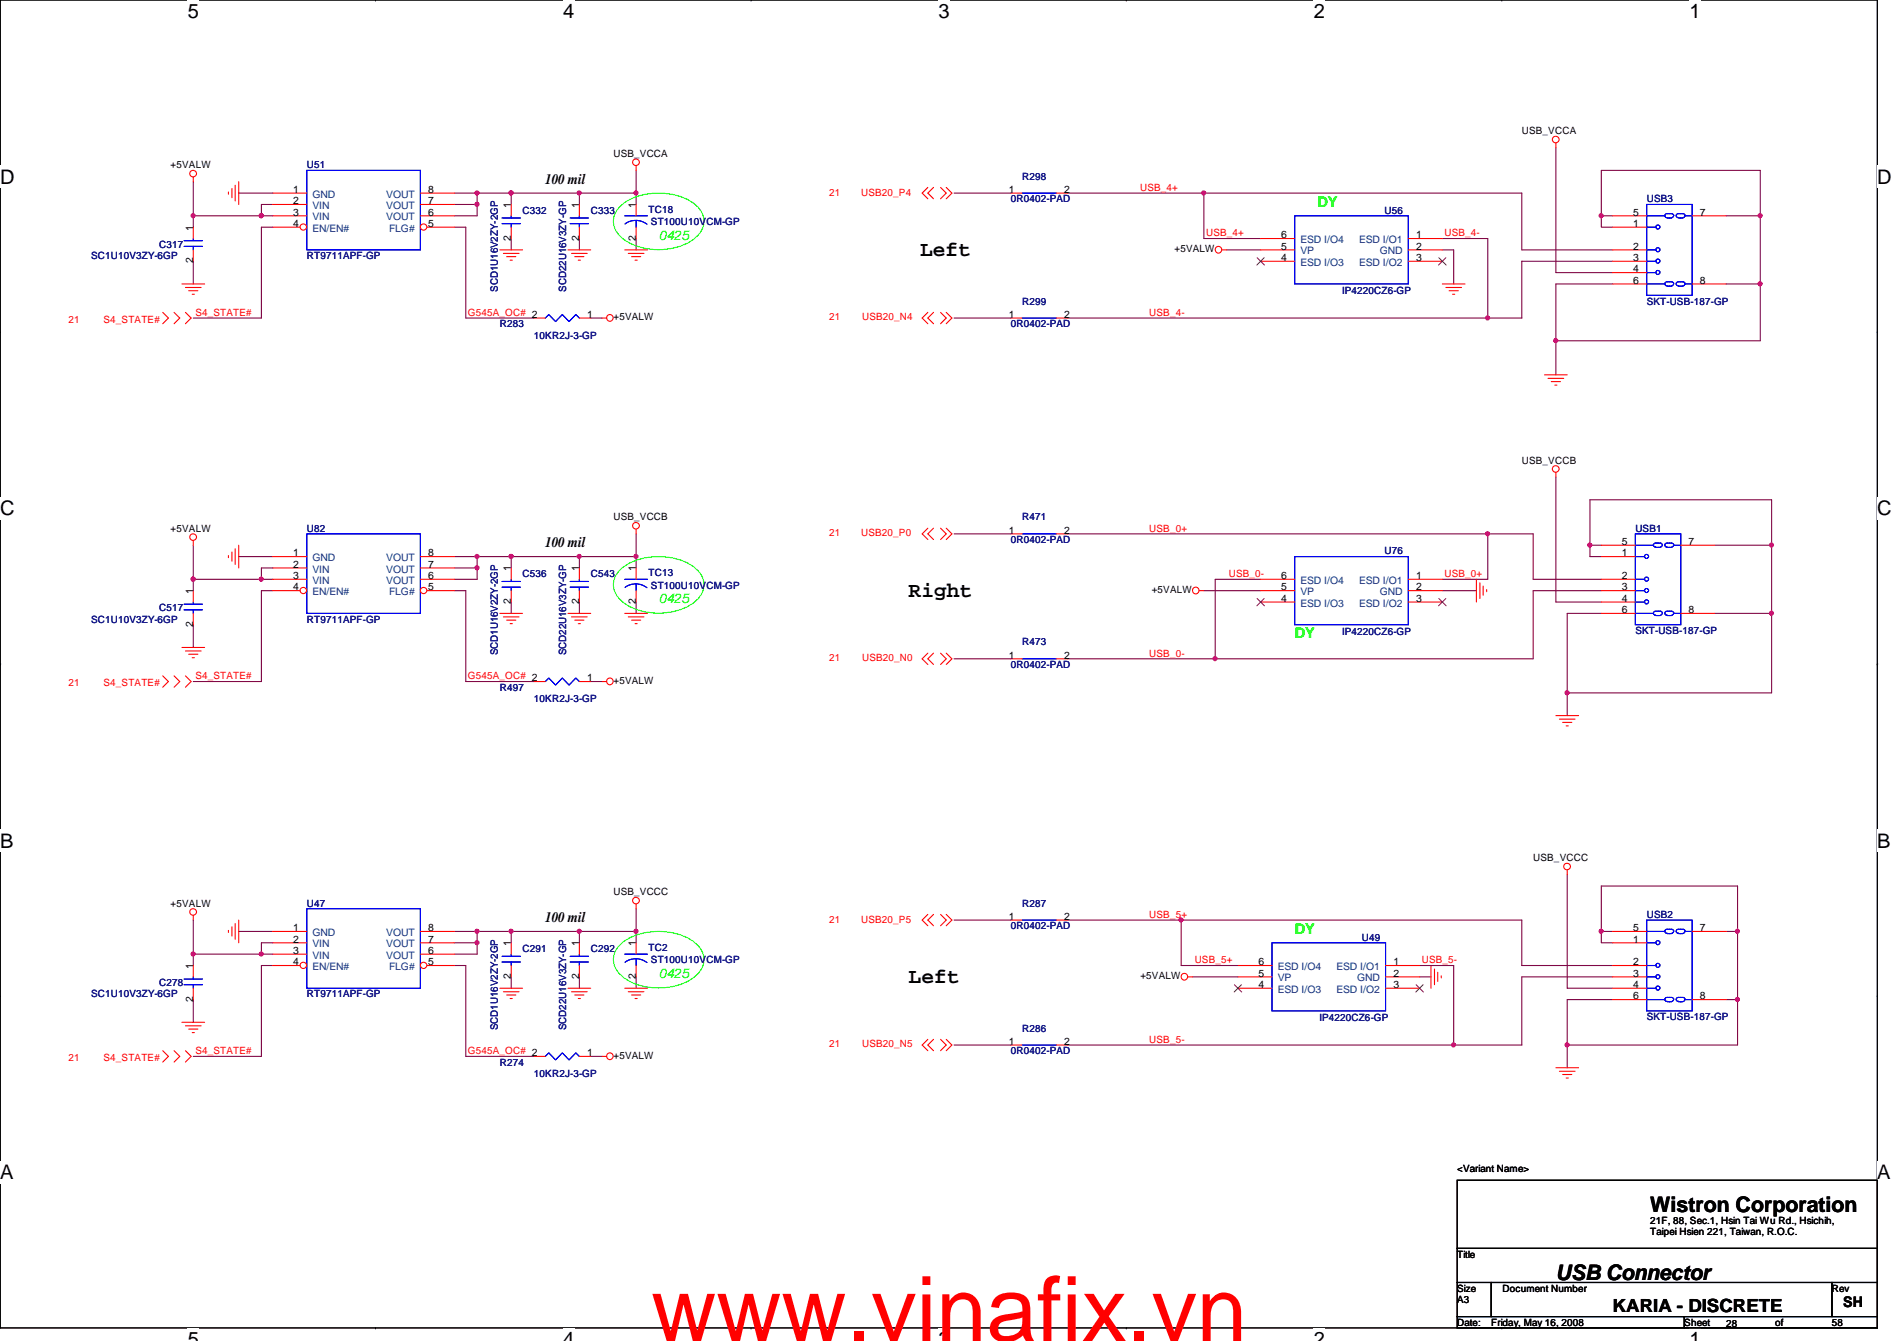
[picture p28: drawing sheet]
<svg xmlns="http://www.w3.org/2000/svg" width="297mm" height="210mm" viewBox="0 0 297 210" stroke-linecap="round" stroke-linejoin="round" font-family="sans-serif">
<defs><g id="words">
<text font-size="14.1" fill="#f00" x="102" y="209.9">www.vinafix.vn</text>
<g font-size="3.3">
<text x="144.1" y="40.1">Left</text>
<text x="142.3" y="93.4">Right</text>
<text x="142.3" y="153.9">Left</text>
<text x="258.4" y="189.7">Wistron Corporation</text>
<text x="243.6" y="200.4">USB Connector</text>
</g>
<g font-size="3.1">
<text x="29.4" y="2.8">5</text>
<text x="88.2" y="2.8">4</text>
<text x="147" y="2.8">3</text>
<text x="205.7" y="2.8">2</text>
<text x="264.5" y="2.8">1</text>
<text x="0" y="28.7">D</text>
<text x="294" y="28.7">D</text>
<text x="0" y="80.7">C</text>
<text x="294" y="80.7">C</text>
<text x="0" y="132.7">B</text>
<text x="294" y="132.7">B</text>
<text x="0" y="184.6">A</text>
<text x="294" y="184.6">A</text>
<text x="29.4" y="210.7">5</text>
<text x="88.2" y="210.7">4</text>
<text x="147" y="210.7">3</text>
<text x="205.7" y="210.7">2</text>
<text x="264.5" y="210.7">1</text>
</g>
<text font-size="2.8" x="252.5" y="205.3">KARIA - DISCRETE</text>
<g font-size="2.3">
<text x="85.4" y="28.7">100 mil</text>
<text x="85.4" y="85.6">100 mil</text>
<text x="85.4" y="144.3">100 mil</text>
<text x="288.6" y="204.6">SH</text>
</g>
<g font-size="2.3" fill="#0f0">
<text x="206.3" y="32.3">DY</text>
<text x="202.7" y="99.9">DY</text>
<text x="202.7" y="146.1">DY</text>
</g>
<g font-size="2.1" fill="#0f0">
<text x="103.2" y="37.5">0425</text>
<text x="103.2" y="94.4">0425</text>
<text x="103.2" y="153.1">0425</text>
</g>
<g font-size="1.6">
<text x="238.3" y="21">USB_VCCA</text>
<text x="26.7" y="26.3">+5VALW</text>
<text x="96.1" y="24.6">USB_VCCA</text>
<text x="45.9" y="30.2">1</text>
<text x="45.9" y="32">2</text>
<text x="45.9" y="33.7">3</text>
<text x="45.9" y="35.5">4</text>
<text x="67.1" y="35.5">5</text>
<text x="67.1" y="33.7">6</text>
<text x="67.1" y="32">7</text>
<text x="67.1" y="30.2">8</text>
<text x="80" y="32.6" transform="rotate(-90 80 32.6)">1</text>
<text x="90.7" y="32.6" transform="rotate(-90 90.7 32.6)">1</text>
<text x="99.6" y="32.6" transform="rotate(-90 99.6 32.6)">1</text>
<text x="157.9" y="30.2">1</text>
<text x="166.6" y="30.2">2</text>
<text x="255.7" y="35.5">1</text>
<text x="255.7" y="33.7">5</text>
<text x="266.2" y="33.7">7</text>
<text x="30.2" y="41.2" transform="rotate(-90 30.2 41.2)">2</text>
<text x="30.2" y="36.1" transform="rotate(-90 30.2 36.1)">1</text>
<text x="80" y="37.7" transform="rotate(-90 80 37.7)">2</text>
<text x="90.7" y="37.7" transform="rotate(-90 90.7 37.7)">2</text>
<text x="99.6" y="37.7" transform="rotate(-90 99.6 37.7)">2</text>
<text x="183.9" y="39.5">+5VALW</text>
<text x="200.6" y="39.1">5</text>
<text x="200.6" y="40.9">4</text>
<text x="200.6" y="37.3">6</text>
<text x="221.7" y="39.1">2</text>
<text x="221.7" y="37.3">1</text>
<text x="221.7" y="40.9">3</text>
<text x="255.7" y="39.1">2</text>
<text x="255.7" y="40.9">3</text>
<text x="255.7" y="44.4">6</text>
<text x="255.7" y="42.6">4</text>
<text x="266.2" y="44.4">8</text>
<text x="91.9" y="49.7">1</text>
<text x="96.1" y="50.2">+5VALW</text>
<text x="157.9" y="49.7">1</text>
<text x="166.6" y="49.7">2</text>
<text x="238.3" y="72.6">USB_VCCB</text>
<text x="26.7" y="83.2">+5VALW</text>
<text x="96.1" y="81.4">USB_VCCB</text>
<text x="157.9" y="83.5">1</text>
<text x="166.6" y="83.5">2</text>
<text x="45.9" y="87.1">1</text>
<text x="45.9" y="88.9">2</text>
<text x="67.1" y="88.9">7</text>
<text x="67.1" y="87.1">8</text>
<text x="80" y="89.5" transform="rotate(-90 80 89.5)">1</text>
<text x="90.7" y="89.5" transform="rotate(-90 90.7 89.5)">1</text>
<text x="99.6" y="89.5" transform="rotate(-90 99.6 89.5)">1</text>
<text x="254" y="87.1">1</text>
<text x="254" y="85.3">5</text>
<text x="264.4" y="85.3">7</text>
<text x="30.2" y="93" transform="rotate(-90 30.2 93)">1</text>
<text x="45.9" y="90.6">3</text>
<text x="45.9" y="92.4">4</text>
<text x="67.1" y="92.4">5</text>
<text x="67.1" y="90.6">6</text>
<text x="80" y="94.6" transform="rotate(-90 80 94.6)">2</text>
<text x="90.7" y="94.6" transform="rotate(-90 90.7 94.6)">2</text>
<text x="99.6" y="94.6" transform="rotate(-90 99.6 94.6)">2</text>
<text x="180.3" y="92.8">+5VALW</text>
<text x="200.6" y="92.4">5</text>
<text x="200.6" y="94.2">4</text>
<text x="200.6" y="90.6">6</text>
<text x="221.7" y="92.4">2</text>
<text x="221.7" y="90.6">1</text>
<text x="221.7" y="94.2">3</text>
<text x="254" y="96">6</text>
<text x="254" y="90.6">2</text>
<text x="254" y="92.4">3</text>
<text x="254" y="94.2">4</text>
<text x="264.4" y="96">8</text>
<text x="30.2" y="98.1" transform="rotate(-90 30.2 98.1)">2</text>
<text x="91.9" y="106.6">1</text>
<text x="96.1" y="107.1">+5VALW</text>
<text x="157.9" y="103.1">1</text>
<text x="166.6" y="103.1">2</text>
<text x="240.1" y="134.8">USB_VCCC</text>
<text x="26.7" y="141.9">+5VALW</text>
<text x="96.1" y="140.1">USB_VCCC</text>
<text x="157.9" y="144">1</text>
<text x="166.6" y="144">2</text>
<text x="45.9" y="145.8">1</text>
<text x="45.9" y="147.5">2</text>
<text x="45.9" y="149.3">3</text>
<text x="67.1" y="149.3">6</text>
<text x="67.1" y="147.5">7</text>
<text x="67.1" y="145.8">8</text>
<text x="80" y="148.1" transform="rotate(-90 80 148.1)">1</text>
<text x="90.7" y="148.1" transform="rotate(-90 90.7 148.1)">1</text>
<text x="99.6" y="148.1" transform="rotate(-90 99.6 148.1)">1</text>
<text x="255.7" y="147.5">1</text>
<text x="255.7" y="145.8">5</text>
<text x="266.2" y="145.8">7</text>
<text x="30.2" y="151.7" transform="rotate(-90 30.2 151.7)">1</text>
<text x="45.9" y="151.1">4</text>
<text x="67.1" y="151.1">5</text>
<text x="80" y="153.2" transform="rotate(-90 80 153.2)">2</text>
<text x="90.7" y="153.2" transform="rotate(-90 90.7 153.2)">2</text>
<text x="99.6" y="153.2" transform="rotate(-90 99.6 153.2)">2</text>
<text x="178.6" y="153.3">+5VALW</text>
<text x="197.1" y="152.9">5</text>
<text x="197.1" y="154.6">4</text>
<text x="197.1" y="151.1">6</text>
<text x="218.2" y="152.9">2</text>
<text x="218.2" y="151.1">1</text>
<text x="218.2" y="154.6">3</text>
<text x="255.7" y="151.1">2</text>
<text x="255.7" y="152.9">3</text>
<text x="255.7" y="154.6">4</text>
<text x="30.2" y="156.8" transform="rotate(-90 30.2 156.8)">2</text>
<text x="255.7" y="156.4">6</text>
<text x="266.2" y="156.4">8</text>
<text x="91.9" y="165.3">1</text>
<text x="96.1" y="165.7">+5VALW</text>
<text x="157.9" y="163.5">1</text>
<text x="166.6" y="163.5">2</text>
<text x="228.2" y="183.5">&lt;Variant Name&gt;</text>
<text x="258.4" y="191.5">21F, 88, Sec.1, Hsin Tai Wu Rd., Hsichih,</text>
<text x="228.2" y="196.8">Title</text>
<text x="258.4" y="193.3">Taipei Hsien 221, Taiwan, R.O.C.</text>
<text x="228.2" y="202.2">Size</text>
<text x="228.2" y="204">A3</text>
<text x="235.3" y="202.2">Document Number</text>
<text x="286.8" y="202.2">Rev</text>
<text x="228.2" y="207.5">Date:</text>
<text x="233.5" y="207.5">Friday, May 16, 2008</text>
<text x="263.7" y="207.5">Sheet</text>
<text x="270.3" y="207.7">28</text>
<text x="278" y="207.5">of</text>
<text x="286.8" y="207.5">58</text>
</g>
<g font-size="1.6" fill="#00007f">
<text x="48" y="26.3">U51</text>
<text x="160.1" y="28.1">R298</text>
<text x="81.8" y="33.4">C332</text>
<text x="92.5" y="33.4">C333</text>
<text x="101.6" y="33.3">TC18</text>
<text x="101.9" y="35.2">ST100U10VCM-GP</text>
<text x="158.3" y="31.7">0R0402-PAD</text>
<text x="216.8" y="33.4">U56</text>
<text x="257.8" y="31.7">USB3</text>
<text x="14.3" y="40.6">SC1U10V3ZY-6GP</text>
<text x="24.9" y="38.8">C317</text>
<text x="48" y="40.6">RT9711APF-GP</text>
<text x="78" y="45.7" transform="rotate(-90 78 45.7)">SCD1U16V2ZY-2GP</text>
<text x="88.6" y="45.7" transform="rotate(-90 88.6 45.7)">SCD22U16V3ZY-GP</text>
<text x="160.1" y="47.7">R299</text>
<text x="210.2" y="46.1">IP4220CZ6-GP</text>
<text x="257.8" y="47.7">SKT-USB-187-GP</text>
<text x="78.3" y="51.2">R283</text>
<text x="83.6" y="53">10KR2J-3-GP</text>
<text x="158.3" y="51.2">0R0402-PAD</text>
<text x="48" y="83.2">U82</text>
<text x="160.1" y="81.4">R471</text>
<text x="256.1" y="83.2">USB1</text>
<text x="158.3" y="85">0R0402-PAD</text>
<text x="216.8" y="86.8">U76</text>
<text x="24.9" y="95.7">C517</text>
<text x="81.8" y="90.3">C536</text>
<text x="92.5" y="90.3">C543</text>
<text x="101.6" y="90.2">TC13</text>
<text x="101.9" y="92.1">ST100U10VCM-GP</text>
<text x="14.3" y="97.5">SC1U10V3ZY-6GP</text>
<text x="48" y="97.5">RT9711APF-GP</text>
<text x="160.1" y="101">R473</text>
<text x="210.2" y="99.4">IP4220CZ6-GP</text>
<text x="256.1" y="99.2">SKT-USB-187-GP</text>
<text x="78" y="102.6" transform="rotate(-90 78 102.6)">SCD1U16V2ZY-2GP</text>
<text x="88.6" y="102.6" transform="rotate(-90 88.6 102.6)">SCD22U16V3ZY-GP</text>
<text x="158.3" y="104.6">0R0402-PAD</text>
<text x="78.3" y="108.1">R497</text>
<text x="83.6" y="109.9">10KR2J-3-GP</text>
<text x="48" y="141.9">U47</text>
<text x="160.1" y="141.9">R287</text>
<text x="257.8" y="143.7">USB2</text>
<text x="81.8" y="149">C291</text>
<text x="92.5" y="149">C292</text>
<text x="101.6" y="148.8">TC2</text>
<text x="158.3" y="145.5">0R0402-PAD</text>
<text x="213.2" y="147.2">U49</text>
<text x="24.9" y="154.3">C278</text>
<text x="101.9" y="150.8">ST100U10VCM-GP</text>
<text x="14.3" y="156.1">SC1U10V3ZY-6GP</text>
<text x="48" y="156.1">RT9711APF-GP</text>
<text x="78" y="161.2" transform="rotate(-90 78 161.2)">SCD1U16V2ZY-2GP</text>
<text x="88.6" y="161.2" transform="rotate(-90 88.6 161.2)">SCD22U16V3ZY-GP</text>
<text x="160.1" y="161.5">R286</text>
<text x="206.6" y="159.9">IP4220CZ6-GP</text>
<text x="257.8" y="159.7">SKT-USB-187-GP</text>
<text x="78.3" y="166.8">R274</text>
<text x="158.3" y="165">0R0402-PAD</text>
<text x="83.6" y="168.6">10KR2J-3-GP</text>
</g>
<g font-size="1.6" fill="#f00">
<text x="178.5" y="29.9">USB_4+</text>
<text x="129.8" y="30.6">21</text>
<text x="134.8" y="30.6">USB20_P4</text>
<text x="188.8" y="37">USB_4+</text>
<text x="226.2" y="37">USB_4-</text>
<text x="10.7" y="50.5">21</text>
<text x="16.2" y="50.5">S4_STATE#</text>
<text x="30.6" y="49.4">S4_STATE#</text>
<text x="73.3" y="49.4">G545A_OC# 2</text>
<text x="129.8" y="50.2">21</text>
<text x="135" y="50.2">USB20_N4</text>
<text x="180" y="49.4">USB_4-</text>
<text x="129.8" y="83.9">21</text>
<text x="134.8" y="83.9">USB20_P0</text>
<text x="180" y="83.2">USB_0+</text>
<text x="192.4" y="90.3">USB_0-</text>
<text x="226.2" y="90.3">USB_0+</text>
<text x="10.7" y="107.4">21</text>
<text x="16.2" y="107.4">S4_STATE#</text>
<text x="30.6" y="106.3">S4_STATE#</text>
<text x="73.3" y="106.3">G545A_OC# 2</text>
<text x="129.8" y="103.5">21</text>
<text x="135" y="103.5">USB20_N0</text>
<text x="180" y="102.8">USB_0-</text>
<text x="180" y="143.7">USB_5+</text>
<text x="129.8" y="144.4">21</text>
<text x="134.8" y="144.4">USB20_P5</text>
<text x="187.1" y="150.8">USB_5+</text>
<text x="222.6" y="150.8">USB_5-</text>
<text x="10.7" y="166.1">21</text>
<text x="16.2" y="166.1">S4_STATE#</text>
<text x="30.6" y="165">S4_STATE#</text>
<text x="73.3" y="165">G545A_OC# 2</text>
<text x="129.8" y="164">21</text>
<text x="135" y="164">USB20_N5</text>
<text x="180" y="163.2">USB_5-</text>
</g>
<g font-size="1.6" fill="#003f7f">
<text x="48.9" y="30.9">GND</text>
<text x="48.9" y="32.7">VIN</text>
<text x="48.9" y="34.5">VIN</text>
<text x="60.5" y="34.5">VOUT</text>
<text x="60.5" y="32.7">VOUT</text>
<text x="60.5" y="30.9">VOUT</text>
<text x="48.9" y="36.3">EN/EN#</text>
<text x="60.9" y="36.3">FLG#</text>
<text x="203.6" y="39.8">VP</text>
<text x="203.6" y="41.6">ESD I/O3</text>
<text x="203.6" y="38.1">ESD I/O4</text>
<text x="212.8" y="38.1">ESD I/O1</text>
<text x="212.8" y="41.6">ESD I/O2</text>
<text x="216.1" y="39.8">GND</text>
<text x="48.9" y="87.8">GND</text>
<text x="48.9" y="89.6">VIN</text>
<text x="60.5" y="89.6">VOUT</text>
<text x="60.5" y="87.8">VOUT</text>
<text x="48.9" y="91.4">VIN</text>
<text x="48.9" y="93.2">EN/EN#</text>
<text x="60.5" y="91.4">VOUT</text>
<text x="60.9" y="93.2">FLG#</text>
<text x="203.6" y="93.2">VP</text>
<text x="203.6" y="95">ESD I/O3</text>
<text x="203.6" y="91.4">ESD I/O4</text>
<text x="212.8" y="91.4">ESD I/O1</text>
<text x="212.8" y="95">ESD I/O2</text>
<text x="216.1" y="93.2">GND</text>
<text x="48.9" y="146.5">GND</text>
<text x="48.9" y="148.3">VIN</text>
<text x="60.5" y="148.3">VOUT</text>
<text x="60.5" y="146.5">VOUT</text>
<text x="48.9" y="150.1">VIN</text>
<text x="48.9" y="151.8">EN/EN#</text>
<text x="60.5" y="150.1">VOUT</text>
<text x="60.9" y="151.8">FLG#</text>
<text x="200.1" y="153.6">VP</text>
<text x="200.1" y="155.4">ESD I/O3</text>
<text x="200.1" y="151.8">ESD I/O4</text>
<text x="209.3" y="151.8">ESD I/O1</text>
<text x="209.3" y="155.4">ESD I/O2</text>
<text x="212.5" y="153.6">GND</text>
</g>
</g></defs>
<path d="M0 0h294v207.9h-294z" fill="none" stroke="#000" stroke-width=".17"/>
<g fill="#fff">
<path d="M29.4 0h1.8v3.5h-1.8z"/>
<path d="M29.4 207.9h1.8v2h-1.8z"/>
</g>
<path d="M58.8 0h.1M58.8 207.9h.1" fill="none" stroke="#000" stroke-width=".17"/>
<g fill="#fff">
<path d="M88.2 0h1.7v3.5h-1.7z"/>
<path d="M88.2 207.9h1.7v2h-1.7z"/>
</g>
<path d="M117.6 0h.1M117.6 207.9h.1" fill="none" stroke="#000" stroke-width=".17"/>
<g fill="#fff">
<path d="M147 0h1.7v3.5h-1.7z"/>
<path d="M147 207.9h1.7v2h-1.7z"/>
</g>
<path d="M176.4 0h.1M176.4 207.9h.1" fill="none" stroke="#000" stroke-width=".17"/>
<g fill="#fff">
<path d="M205.7 0h1.8v3.5h-1.8z"/>
<path d="M205.7 207.9h1.8v2h-1.8z"/>
</g>
<path d="M235.2 0h.1M235.2 207.9h.1" fill="none" stroke="#000" stroke-width=".17"/>
<g fill="#fff">
<path d="M264.5 0h1.8v3.5h-1.8z"/>
<path d="M264.5 207.9h1.8v2h-1.8z"/>
<path d="M0 26h2.3v3.4h-2.3z"/>
<path d="M294 26h2.2v3.4h-2.2z"/>
<path d="M0 77.9h2.3v3.5h-2.3z"/>
<path d="M294 77.9h2.2v3.5h-2.2z"/>
</g>
<path d="M0 51.9h.1M294 51.9h.1" fill="none" stroke="#000" stroke-width=".17"/>
<g fill="#fff">
<path d="M0 129.9h2.1v3.4h-2.1z"/>
<path d="M294 129.9h2v3.4h-2z"/>
</g>
<path d="M0 103.9h.1M294 103.9h.1" fill="none" stroke="#000" stroke-width=".17"/>
<path d="M0 103.9h.1M294 103.9h.1" fill="none" stroke="#000" stroke-width=".16"/>
<g fill="#fff">
<path d="M0 181.8h2.1v3.5h-2.1z"/>
<path d="M294 181.8h2v3.5h-2z"/>
</g>
<path d="M0 155.9h.1M294 155.9h.1" fill="none" stroke="#000" stroke-width=".17"/>
<path d="M188.5 30.2h49.8v8.9h14.2M252.5 40.9h-14.2v8.9" fill="none" stroke="#7f003f" stroke-width=".17"/>
<circle cx="188.5" cy="30.2" r=".32" fill="#f0f"/>
<circle cx="188.5" cy="30.2" r=".32" fill="none" stroke="#f0f" stroke-width=".17"/>
<path d="M149.4 30.2h8.9M243.6 23.1v19.6M149.4 49.8h8.9M233 49.8h5.3" fill="none" stroke="#7f003f" stroke-width=".17"/>
<circle cx="232.9" cy="49.8" r=".32" fill="#f0f"/>
<circle cx="232.9" cy="49.8" r=".32" fill="none" stroke="#f0f" stroke-width=".17"/>
<path d="M233 83.6h7.1v7.1M240.1 92.5v10.6" fill="none" stroke="#7f003f" stroke-width=".17"/>
<circle cx="232.9" cy="83.5" r=".32" fill="#f0f"/>
<circle cx="232.9" cy="83.5" r=".32" fill="none" stroke="#f0f" stroke-width=".17"/>
<path d="M190.3 103.1h49.8" fill="none" stroke="#7f003f" stroke-width=".17"/>
<circle cx="190.3" cy="103.1" r=".32" fill="#f0f"/>
<circle cx="190.3" cy="103.1" r=".32" fill="none" stroke="#f0f" stroke-width=".17"/>
<path d="M243.6 53.3v5.4M243.6 74.7v19.5M245.4 96h5.3" fill="none" stroke="#7f003f" stroke-width=".17"/>
<circle cx="243.6" cy="53.3" r=".32" fill="#f0f"/>
<circle cx="243.6" cy="53.3" r=".32" fill="none" stroke="#f0f" stroke-width=".17"/>
<path d="M149.4 83.6h8.9M188.5 92.5h8.9M225.8 92.5h5.4M149.4 103.1h8.9M245.4 108.5h32" fill="none" stroke="#7f003f" stroke-width=".17"/>
<circle cx="245.4" cy="108.4" r=".32" fill="#f0f"/>
<circle cx="245.4" cy="108.4" r=".32" fill="none" stroke="#f0f" stroke-width=".17"/>
<path d="M277.4 96v12.5" fill="none" stroke="#7f003f" stroke-width=".17"/>
<circle cx="277.4" cy="96" r=".32" fill="#f0f"/>
<circle cx="277.4" cy="96" r=".32" fill="none" stroke="#f0f" stroke-width=".17"/>
<path d="M277.4 78.2h-28.4v7.1h1.7M245.4 108.5v3.5" fill="none" stroke="#7f003f" stroke-width=".17"/>
<circle cx="248.9" cy="85.3" r=".32" fill="#f0f"/>
<circle cx="248.9" cy="85.3" r=".32" fill="none" stroke="#f0f" stroke-width=".17"/>
<path d="M185 144h53.3v7.1M238.3 152.9v10.7" fill="none" stroke="#7f003f" stroke-width=".17"/>
<circle cx="184.9" cy="144" r=".32" fill="#f0f"/>
<circle cx="184.9" cy="144" r=".32" fill="none" stroke="#f0f" stroke-width=".17"/>
<path d="M227.6 163.6h10.7" fill="none" stroke="#7f003f" stroke-width=".17"/>
<circle cx="227.6" cy="163.5" r=".32" fill="#f0f"/>
<circle cx="227.6" cy="163.5" r=".32" fill="none" stroke="#f0f" stroke-width=".17"/>
<path d="M270.3 33.8h5.3v10.6M245.4 96v12.5" fill="none" stroke="#7f003f" stroke-width=".17"/>
<circle cx="275.6" cy="44.4" r=".32" fill="#f0f"/>
<circle cx="275.6" cy="44.4" r=".32" fill="none" stroke="#f0f" stroke-width=".17"/>
<circle cx="275.6" cy="33.8" r=".32" fill="#f0f"/>
<circle cx="275.6" cy="33.8" r=".32" fill="none" stroke="#f0f" stroke-width=".17"/>
<path d="M250.7 33.8v-7.1h24.9v7.1M252.5 44.4h-8.9v8.9h32v-8.9h-5.3M245.4 136.9v17.8M250.7 138.7v7.1M238.3 151.1h14.2M238.3 152.9h14.2M252.5 156.5h-7.1v7.1" fill="none" stroke="#7f003f" stroke-width=".17"/>
<circle cx="250.7" cy="145.8" r=".32" fill="#f0f"/>
<circle cx="250.7" cy="145.8" r=".32" fill="none" stroke="#f0f" stroke-width=".17"/>
<path d="M250.7 138.7h21.4v7.1M245.4 163.6h26.7" fill="none" stroke="#7f003f" stroke-width=".17"/>
<circle cx="245.4" cy="163.5" r=".32" fill="#f0f"/>
<circle cx="245.4" cy="163.5" r=".32" fill="none" stroke="#f0f" stroke-width=".17"/>
<path d="M270.3 156.5h1.8v7.1M245.4 163.6v3.5" fill="none" stroke="#7f003f" stroke-width=".17"/>
<circle cx="272" cy="156.4" r=".32" fill="#f0f"/>
<circle cx="272" cy="156.4" r=".32" fill="none" stroke="#f0f" stroke-width=".17"/>
<path d="M277.4 78.2v7.1M240.1 90.7h10.6M240.1 92.5h10.6M268.5 85.3h8.9M277.4 85.3v10.7h-8.9M270.3 145.8h1.8" fill="none" stroke="#7f003f" stroke-width=".17"/>
<circle cx="277.4" cy="85.3" r=".32" fill="#f0f"/>
<circle cx="277.4" cy="85.3" r=".32" fill="none" stroke="#f0f" stroke-width=".17"/>
<path d="M252.5 33.8h-1.8v1.8h1.8M190.3 90.7h7.1M225.8 90.7h7.2M243.6 94.2h7.1M249 85.3v1.8h1.7M149.4 144h8.9M245.4 154.7h7.1M252.5 145.8h-1.8v1.8h1.8M149.4 163.6h8.9" fill="none" stroke="#7f003f" stroke-width=".17"/>
<circle cx="250.7" cy="33.8" r=".32" fill="#f0f"/>
<circle cx="250.7" cy="33.8" r=".32" fill="none" stroke="#f0f" stroke-width=".17"/>
<g fill="none" stroke="#7f003f" stroke-width=".17">
<path d="M71.2 30.2h3.5M71.2 32h3.5M80 37.3v1.8M90.7 37.3v1.8M90.7 30.2v1.8M188.5 37.3h8.9M192.1 39.1h5.3M225.8 37.3h7.2M225.8 39.1h1.8M243.6 42.7h8.9M185 151.1h8.8M186.7 152.9h7.1"/>
<path d="M222.3 152.9h1.8M222.3 151.1h5.3"/>
</g>
<circle cx="74.7" cy="32" r=".32" fill="#f0f"/>
<circle cx="74.7" cy="32" r=".32" fill="none" stroke="#f0f" stroke-width=".17"/>
<path d="M74.7 30.2h5.3M74.7 32v1.8h-3.5" fill="none" stroke="#7f003f" stroke-width=".17"/>
<circle cx="80" cy="30.2" r=".32" fill="#f0f"/>
<circle cx="80" cy="30.2" r=".32" fill="none" stroke="#f0f" stroke-width=".17"/>
<circle cx="74.7" cy="30.2" r=".32" fill="#f0f"/>
<circle cx="74.7" cy="30.2" r=".32" fill="none" stroke="#f0f" stroke-width=".17"/>
<path d="M80 30.2v1.8M90.7 30.2h8.9v1.8M99.6 37.3v1.8" fill="none" stroke="#7f003f" stroke-width=".17"/>
<circle cx="99.6" cy="30.2" r=".32" fill="#f0f"/>
<circle cx="99.6" cy="30.2" r=".32" fill="none" stroke="#f0f" stroke-width=".17"/>
<circle cx="90.7" cy="30.2" r=".32" fill="#f0f"/>
<circle cx="90.7" cy="30.2" r=".32" fill="none" stroke="#f0f" stroke-width=".17"/>
<path d="M30.3 33.8v1.8M40.9 33.8h1.8M71.2 35.6h1.7v14.2h10.7M99.6 26.7v3.5M30.3 49.8h10.6M92.5 49.8h1.8" fill="none" stroke="#7f003f" stroke-width=".17"/>
<circle cx="40.9" cy="33.8" r=".32" fill="#f0f"/>
<circle cx="40.9" cy="33.8" r=".32" fill="none" stroke="#f0f" stroke-width=".17"/>
<path d="M30.3 33.8h10.6M37.4 30.2h5.3M30.3 40.9v3.5" fill="none" stroke="#7f003f" stroke-width=".17"/>
<circle cx="40.9" cy="33.8" r=".32" fill="#f0f"/>
<circle cx="40.9" cy="33.8" r=".32" fill="none" stroke="#f0f" stroke-width=".17"/>
<circle cx="30.2" cy="33.8" r=".32" fill="#f0f"/>
<circle cx="30.2" cy="33.8" r=".32" fill="none" stroke="#f0f" stroke-width=".17"/>
<path d="M42.7 35.6h-1.8v14.2M42.7 32h-1.8v1.8M74.7 30.2v1.8M42.7 147.6h-1.8v1.8M71.2 145.8h3.5M71.2 147.6h3.5M80 152.9v1.8M90.7 152.9v1.8M90.7 145.8v1.8M30.3 165.4h10.6" fill="none" stroke="#7f003f" stroke-width=".17"/>
<circle cx="74.7" cy="147.5" r=".32" fill="#f0f"/>
<circle cx="74.7" cy="147.5" r=".32" fill="none" stroke="#f0f" stroke-width=".17"/>
<path d="M74.7 147.6v1.8h-3.5M80 145.8h10.7" fill="none" stroke="#7f003f" stroke-width=".17"/>
<circle cx="80" cy="145.8" r=".32" fill="#f0f"/>
<circle cx="80" cy="145.8" r=".32" fill="none" stroke="#f0f" stroke-width=".17"/>
<path d="M74.7 145.8h5.3M99.6 145.8v1.8M99.6 152.9v1.8" fill="none" stroke="#7f003f" stroke-width=".17"/>
<circle cx="74.7" cy="145.8" r=".32" fill="#f0f"/>
<circle cx="74.7" cy="145.8" r=".32" fill="none" stroke="#f0f" stroke-width=".17"/>
<path d="M80 145.8v1.8M90.7 145.8h8.9" fill="none" stroke="#7f003f" stroke-width=".17"/>
<circle cx="99.6" cy="145.8" r=".32" fill="#f0f"/>
<circle cx="99.6" cy="145.8" r=".32" fill="none" stroke="#f0f" stroke-width=".17"/>
<circle cx="90.7" cy="145.8" r=".32" fill="#f0f"/>
<circle cx="90.7" cy="145.8" r=".32" fill="none" stroke="#f0f" stroke-width=".17"/>
<path d="M30.3 149.4h10.6M99.6 142.2v3.6" fill="none" stroke="#7f003f" stroke-width=".17"/>
<circle cx="30.2" cy="149.3" r=".32" fill="#f0f"/>
<circle cx="30.2" cy="149.3" r=".32" fill="none" stroke="#f0f" stroke-width=".17"/>
<path d="M30.3 144v5.4M40.9 149.4h1.8M42.7 151.1h-1.8v14.3" fill="none" stroke="#7f003f" stroke-width=".17"/>
<circle cx="40.9" cy="149.3" r=".32" fill="#f0f"/>
<circle cx="40.9" cy="149.3" r=".32" fill="none" stroke="#f0f" stroke-width=".17"/>
<g fill="none" stroke="#7f003f" stroke-width=".17">
<path d="M42.7 88.9h-1.8v1.8M71.2 87.1h3.5M71.2 88.9h3.5M80 94.2v1.8M90.7 94.2v1.8M90.7 87.1v1.8M30.3 106.7h10.6M30.3 149.4v1.7M30.3 156.5v3.5M37.4 145.8h5.3M71.2 151.1h1.7v14.3h10.7M74.7 145.8v1.8"/>
<path d="M92.5 165.4h1.8"/>
</g>
<circle cx="74.7" cy="88.9" r=".32" fill="#f0f"/>
<circle cx="74.7" cy="88.9" r=".32" fill="none" stroke="#f0f" stroke-width=".17"/>
<path d="M74.7 87.1h5.3M74.7 88.9v1.8h-3.5" fill="none" stroke="#7f003f" stroke-width=".17"/>
<circle cx="80" cy="87.1" r=".32" fill="#f0f"/>
<circle cx="80" cy="87.1" r=".32" fill="none" stroke="#f0f" stroke-width=".17"/>
<circle cx="74.7" cy="87.1" r=".32" fill="#f0f"/>
<circle cx="74.7" cy="87.1" r=".32" fill="none" stroke="#f0f" stroke-width=".17"/>
<path d="M80 87.1v1.8M90.7 87.1h8.9v1.8M99.6 94.2v1.8" fill="none" stroke="#7f003f" stroke-width=".17"/>
<circle cx="99.6" cy="87.1" r=".32" fill="#f0f"/>
<circle cx="99.6" cy="87.1" r=".32" fill="none" stroke="#f0f" stroke-width=".17"/>
<circle cx="90.7" cy="87.1" r=".32" fill="#f0f"/>
<circle cx="90.7" cy="87.1" r=".32" fill="none" stroke="#f0f" stroke-width=".17"/>
<path d="M30.3 90.7h10.6M99.6 83.6v3.5" fill="none" stroke="#7f003f" stroke-width=".17"/>
<circle cx="30.2" cy="90.7" r=".32" fill="#f0f"/>
<circle cx="30.2" cy="90.7" r=".32" fill="none" stroke="#f0f" stroke-width=".17"/>
<path d="M30.3 90.7v1.8M42.7 92.5h-1.8v14.2" fill="none" stroke="#7f003f" stroke-width=".17"/>
<circle cx="30.2" cy="90.7" r=".32" fill="#f0f"/>
<circle cx="30.2" cy="90.7" r=".32" fill="none" stroke="#f0f" stroke-width=".17"/>
<path d="M40.9 90.7h1.8" fill="none" stroke="#7f003f" stroke-width=".17"/>
<circle cx="40.9" cy="90.7" r=".32" fill="#f0f"/>
<circle cx="40.9" cy="90.7" r=".32" fill="none" stroke="#f0f" stroke-width=".17"/>
<path d="M30.3 97.8v3.5M37.4 87.1h5.3M71.2 92.5h1.7v14.2h10.7M74.7 87.1v1.8M92.5 106.7h1.8M272.1 145.8v10.7" fill="none" stroke="#7f003f" stroke-width=".17"/>
<circle cx="272" cy="145.8" r=".32" fill="#f0f"/>
<circle cx="272" cy="145.8" r=".32" fill="none" stroke="#f0f" stroke-width=".17"/>
<path d="M30.3 28.4v5.4M80 30.2h10.7" fill="none" stroke="#7f003f" stroke-width=".17"/>
<circle cx="80" cy="30.2" r=".32" fill="#f0f"/>
<circle cx="80" cy="30.2" r=".32" fill="none" stroke="#f0f" stroke-width=".17"/>
<path d="M30.3 85.3v5.4M80 87.1h10.7" fill="none" stroke="#7f003f" stroke-width=".17"/>
<circle cx="80" cy="87.1" r=".32" fill="#f0f"/>
<circle cx="80" cy="87.1" r=".32" fill="none" stroke="#f0f" stroke-width=".17"/>
<path d="M167.2 30.2h21.3v7.1M227.6 39.1v5.3M233 37.3v12.5h-65.8M167.2 83.6h65.8v7.1M190.3 90.7v12.4h-23.1M167.2 144h17.8v7.1M227.6 151.1v12.5h-60.4" fill="none" stroke="#7f003f" stroke-width=".17"/>
<g fill="none" stroke="#f00" stroke-width=".17">
<path d="M30.3 27.7v.7M30.3 35.6v1.7M30.3 39.1v1.8M35.8 30.1v.3M36.3 29.5v1.4M36.8 29v2.5M37.4 28.4v3.6M78.3 39.1h3.5M78.8 39.7h2.5M88.9 39.1h3.6M89.5 39.7h2.4M97.8 39.1h3.6"/>
<path d="M98.4 39.7h2.4M99.6 26v.7M145.3 29.3l-.9 .9 .9 .9M146.2 29.3l-.9 .9 .9 .9M147.3 29.3l.9 .9-.9 .9M148.2 29.3l.9 .9-.9 .9M158.3 30.2h1.8M165.4 30.2h1.8M191.3 39.1h.8M197.4 39.1h5.3M197.4 37.3h5.3M220.5 39.1h5.3"/>
<path d="M220.5 37.3h5.3M243.6 22.4v.7M252.5 35.6h5.3M252.5 39.1h5.3M252.5 33.8h5.3M265 33.8h5.3M25.5 48.9l.9 .9-.9 .9M27.3 48.9l.8 .9-.8 .9M28.5 44.4h3.5M29 45h2.5M29 48.9l.9 .9-.9 .9M29.5 45.5h1.5"/>
<path d="M30.1 46.1h.3M79.3 40.2h1.5M79.9 40.7h.3M90 40.2h1.4M90.5 40.7h.4M94.3 49.8h.7M98.9 40.2h1.4M99.4 40.7h.4M145.3 48.9l-.9 .9 .9 .9M146.2 48.9l-.9 .9 .9 .9M147.3 48.9l.9 .9-.9 .9M148.2 48.9l.9 .9-.9 .9"/>
<path d="M197.4 40.9h5.3M220.5 40.9h5.3M225.8 44.4h3.6M226.4 45h2.5M226.9 45.5h1.4M227.5 46.1h.3M241.8 58.7h3.6M242.4 59.2h2.5M242.9 59.7h1.4M252.5 44.4h5.3M252.5 40.9h5.3M252.5 42.7h5.3"/>
<path d="M265 44.4h5.3M243.5 60.3h.3M243.6 74v.7M30.3 84.6v.7M30.3 92.5v1.7M30.3 96v1.8M35.8 87v.3M36.3 86.4v1.4M36.8 85.9v2.4M37.4 85.3v3.6M78.3 96h3.5M78.8 96.6h2.5"/>
<path d="M79.3 97.1h1.5M79.9 97.6h.3M80 88.9v1.8M80 92.5v1.7M88.9 96h3.6M89.5 96.6h2.4M90 97.1h1.4M90.5 97.6h.4M90.7 88.9v1.8M90.7 92.5v1.7M97.8 96h3.6M98.4 96.6h2.4"/>
<path d="M98.9 97.1h1.4M99.4 97.6h.4M99.6 82.8v.8M145.3 82.7l-.9 .9 .9 .9M146.2 82.7l-.9 .9 .9 .9M147.3 82.7l.9 .9-.9 .9M148.2 82.7l.9 .9-.9 .9M187.8 92.5h.7M197.4 90.7h5.3M197.4 92.5h5.3M197.4 94.2h5.3M220.5 90.7h5.3"/>
<path d="M220.5 92.5h5.3M220.5 94.2h5.3M231.2 90.7v3.5M231.7 91.2v2.5M232.2 91.7v1.5M232.8 92.3v.3M25.5 105.8l.9 .9-.9 .9M27.3 105.8l.8 .9-.8 .9M28.5 101.3h3.5M29 101.9h2.5M29 105.8l.9 .9-.9 .9M29.5 102.4h1.5"/>
<path d="M30.1 103h.3M83.6 106.7h1.8M90.7 106.7h1.8M94.3 106.7h.7M145.3 102.2l-.9 .9 .9 .9M146.2 102.2l-.9 .9 .9 .9M147.3 102.2l.9 .9-.9 .9M148.2 102.2l.9 .9-.9 .9M243.6 112h3.6M244.2 112.6h2.4M244.7 113.1h1.4M245.2 113.6h.4"/>
<path d="M245.4 136.2v.7M30.3 143.3v.7M35.8 145.6v.4M36.3 145.1v1.4M36.8 144.6v2.4M37.4 144v3.6M42.7 147.6h5.3M42.7 145.8h5.3M42.7 149.4h5.3M78.3 154.7h3.5M78.8 155.2h2.5M79.3 155.7h1.5"/>
<path d="M79.9 156.3h.3M88.9 154.7h3.6M89.5 155.2h2.4M90 155.7h1.4M90.5 156.3h.4M97.8 154.7h3.6M98.4 155.2h2.4M98.9 155.7h1.4M99.4 156.3h.4M99.6 141.5v.7M145.3 143.1l-.9 .9 .9 .9M146.2 143.1l-.9 .9 .9 .9"/>
<path d="M147.3 143.1l.9 .9-.9 .9M148.2 143.1l.9 .9-.9 .9M158.3 144h1.8M165.4 144h1.8M186 152.9h.7M193.8 151.1h5.4M193.8 152.9h5.4M193.8 154.7h5.4M217 151.1h5.3M217 152.9h5.3M217 154.7h5.3M224.1 151.1v3.6"/>
<path d="M224.6 151.7v2.4M225.1 152.2v1.4M225.7 152.7v.4M252.5 151.1h5.3M252.5 152.9h5.3M252.5 154.7h5.3M252.5 156.5h5.3M252.5 147.6h5.3M252.5 145.8h5.3M265 156.5h5.3M265 145.8h5.3M25.5 164.5l.9 .9-.9 .8"/>
<path d="M27.3 164.5l.8 .9-.8 .8M28.5 160h3.5M29 160.6h2.5M29 164.5l.9 .9-.9 .8M29.5 161.1h1.5M30.1 161.6h.3M94.3 165.4h.7M145.3 162.7l-.9 .9 .9 .9M146.2 162.7l-.9 .9 .9 .9M147.3 162.7l.9 .9-.9 .9M148.2 162.7l.9 .9-.9 .9M243.6 167.1h3.6"/>
<path d="M244.2 167.7h2.4M244.7 168.2h1.4M245.2 168.7h.4"/>
<circle cx="30.2" cy="27.2" r=".52"/>
<circle cx="99.6" cy="25.4" r=".52"/>
<circle cx="190.8" cy="39.1" r=".52"/>
<circle cx="243.6" cy="21.8" r=".52"/>
<circle cx="95.5" cy="49.8" r=".52"/>
<circle cx="243.6" cy="73.4" r=".52"/>
<circle cx="30.2" cy="84.1" r=".52"/>
<circle cx="99.6" cy="82.3" r=".52"/>
<circle cx="187.2" cy="92.4" r=".52"/>
<circle cx="95.5" cy="106.7" r=".52"/>
<circle cx="245.4" cy="135.6" r=".52"/>
<circle cx="30.2" cy="142.7" r=".52"/>
<circle cx="99.6" cy="141" r=".52"/>
<circle cx="185.4" cy="152.9" r=".52"/>
<circle cx="95.5" cy="165.3" r=".52"/>
</g>
<path d="M228.2 184.7h65.8v10.7h-65.8zM228.2 195.4h65.8v5.3h-65.8zM228.2 200.7h5.3v5.4h-5.3zM228.2 206.1h35.5v1.8h-35.5zM233.5 200.7h53.3v5.4h-53.3zM263.7 206.1h30.3v1.8h-30.3zM286.8 200.7h7.2v5.4h-7.2z" fill="none" stroke="#000" stroke-width=".17"/>
<path d="M97.4 32a10.1 10.1 0 0 1 11.5 0 3.2 3.2 0 0 1 0 5.3 9.9 9.9 0 0 1-11.5 0 3.2 3.2 0 0 1 0-5.3zM97.4 88.9a10.1 10.1 0 0 1 11.5 0 3.2 3.2 0 0 1 0 5.3 9.9 9.9 0 0 1-11.5 0 3.2 3.2 0 0 1 0-5.3zM97.4 147.6a10.1 10.1 0 0 1 11.5 0 3.2 3.2 0 0 1 0 5.2 9.9 9.9 0 0 1-11.5 0 3.2 3.2 0 0 1 0-5.2z" fill="none" stroke="#0f0" stroke-width=".17"/>
<g fill="none" stroke="#00f" stroke-width=".17">
<path d="M28.8 37.7h2.9M28.8 38.6h2.9M30.3 37.3v.4M30.3 38.6v.5M160.1 30.2h5.3M202.7 33.8h17.8v10.6h-17.8zM257.8 32h7.2v14.2h-7.2zM257.8 33.8h2.9M257.8 35.6h1.5M257.8 39.1h1.5M260.7 33.8l.1 .2h.2M260.7 33.8v-.2a1.25 1.25 0 0 1 1.3 0 .35 .35 0 0 1-.3 .5"/>
<path d="M261.1 34.1h.6M262.8 34a.29 .29 0 0 1-.3-.2 .29 .29 0 0 1 .1-.3l.9-.1 .3 .2a.35 .35 0 0 1-.3 .5M262.8 34.1h.7M263.9 33.8h1.1M257.8 44.4h2.9M257.8 40.9h1.5M257.8 42.7h1.5M260.7 44.4l.1 .3h.2M260.7 44.5v-.2a1.25 1.25 0 0 1 1.3 0 .35 .35 0 0 1-.3 .4M261.1 44.8h.6M262.8 44.7a.29 .29 0 0 1-.3-.2 .29 .29 0 0 1 .1-.3l.9-.1 .3 .2a.35 .35 0 0 1-.3 .4M262.8 44.8h.7"/>
<path d="M263.9 44.4h1.1M28.8 94.6h2.9M28.8 95.5h2.9M30.3 94.2v.4M30.3 95.5v.5M78.6 91h2.9M78.6 91.9h2.9M80 90.7v.3M80 91.9v.6M89.3 91.9h2.9M89.3 91h2.9M90.7 90.7v.3"/>
<path d="M90.7 91.9v.6M202.7 87.1h17.8v10.7h-17.8zM85.4 106.7l.5-.6 1.1 1.1 1-1.1 1.1 1.1 1.1-1.1 .5 .6M48 142.2h17.8v12.5h-17.8zM160.1 144h5.3M199.2 147.6h17.8v10.6h-17.8zM257.8 144h7.2v14.2h-7.2zM257.8 145.8h2.9M257.8 156.5h2.9M257.8 147.6h1.5M257.8 151.1h1.5M257.8 152.9h1.5"/>
<path d="M257.8 154.7h1.5M260.7 145.8l.1 .2h.2M260.7 156.5l.1 .2h.2M260.7 145.8v-.2a1.25 1.25 0 0 1 1.3 0 .35 .35 0 0 1-.3 .5M260.7 156.5v-.2a1.25 1.25 0 0 1 1.3 0 .35 .35 0 0 1-.3 .5M261.1 146.1h.6M261.1 156.8h.6M262.8 146a.29 .29 0 0 1-.3-.1 .29 .29 0 0 1 .1-.4h.9l.3 .1a.35 .35 0 0 1-.3 .5M262.8 156.7a.29 .29 0 0 1-.3-.2 .29 .29 0 0 1 .1-.3l.9-.1 .3 .2a.35 .35 0 0 1-.3 .5M262.8 146.1h.7M262.8 156.8h.7M263.9 145.8h1.1"/>
<path d="M263.9 156.5h1.1"/>
<circle cx="259.6" cy="35.5" r=".32"/>
<circle cx="259.6" cy="39.1" r=".32"/>
<circle cx="259.6" cy="42.6" r=".32"/>
<circle cx="259.6" cy="40.9" r=".32"/>
<circle cx="259.6" cy="152.9" r=".32"/>
<circle cx="259.6" cy="154.7" r=".32"/>
<circle cx="259.6" cy="147.5" r=".32"/>
<circle cx="259.6" cy="151.1" r=".32"/>
</g>
<path d="M196.8 40.3l1.2 1.2M197.9 40.3l-1.1 1.2M225.3 40.3l1.1 1.2M226.4 40.3l-1.1 1.2M196.8 93.7l1.2 1.1M197.9 93.7l-1.1 1.1M225.3 93.7l1.1 1.1M226.4 93.7l-1.1 1.1M193.3 154.1l1.1 1.2M194.4 154.1l-1.2 1.2M221.7 154.1l1.2 1.2M222.8 154.1l-1.1 1.2" fill="none" stroke="#7f3f00" stroke-width=".16"/>
<circle cx="47.5" cy="151.1" r=".5" fill="#fff"/>
<g fill="none" stroke="#f00" stroke-width=".17">
<path d="M42.7 151.1h4.3"/>
<circle cx="47.5" cy="151.1" r=".5"/>
</g>
<circle cx="66.3" cy="151.1" r=".5" fill="#fff"/>
<g fill="none" stroke="#f00" stroke-width=".17">
<path d="M42.7 30.2h5.3M42.7 32h5.3M42.7 33.8h5.3M83.6 49.8h1.8M90.7 49.8h1.8M99.6 88.9v1.8M99.6 92.5v1.7M250.7 96h5.4M250.7 87.1h5.4M250.7 90.7h5.4M250.7 92.5h5.4M250.7 94.2h5.4"/>
<path d="M250.7 85.3h5.4M263.2 96h5.3M263.2 85.3h5.3M30.3 151.1v1.8M30.3 154.7v1.8M65.8 149.4h5.4M65.8 147.6h5.4M65.8 145.8h5.4M66.9 151.1h4.3"/>
<circle cx="66.3" cy="151.1" r=".5"/>
</g>
<g fill="none" stroke="#00f" stroke-width=".17">
<path d="M48 26.7h17.8v12.4h-17.8zM85.4 49.8l.5-.6 1.1 1.1 1-1.1 1.1 1.1 1.1-1.1 .5 .6M97.8 90.7h3.6M97.9 91.9a2.86 2.86 0 0 1 3.4 .1M99.6 91.4v1.1M256.1 83.6h7.1v14.2h-7.1zM256.1 87.1h1.4M256.1 90.7h1.4M256.1 92.5h1.4M256.1 94.2h1.4M256.1 85.3h2.8M256.1 96h2.8"/>
<path d="M258.9 85.3l.2 .3h.1M258.9 96l.2 .3h.1M258.9 85.3v-.2a1.25 1.25 0 0 1 1.4 0 .35 .35 0 0 1-.3 .5M258.9 96v-.2a1.25 1.25 0 0 1 1.4 0 .35 .35 0 0 1-.3 .5M259.3 85.7h.7M259.3 96.4h.7M261 85.6a.29 .29 0 0 1-.3-.2 .29 .29 0 0 1 .1-.4h.9l.3 .1a.35 .35 0 0 1-.3 .5M261 96.3a.29 .29 0 0 1-.3-.2 .29 .29 0 0 1 .1-.4h.9l.3 .1a.35 .35 0 0 1-.3 .5M261.1 85.7h.6M261.1 96.4h.6M262.1 85.3h1.1M262.1 96h1.1"/>
<path d="M28.8 153.2h2.9M28.8 154.1h2.9M30.3 152.9v.3M30.3 154.1v.6"/>
<circle cx="257.8" cy="87.1" r=".32"/>
<circle cx="257.8" cy="90.7" r=".32"/>
<circle cx="257.8" cy="92.4" r=".32"/>
<circle cx="257.8" cy="94.2" r=".32"/>
</g>
<circle cx="47.5" cy="35.5" r=".5" fill="#fff"/>
<g fill="none" stroke="#f00" stroke-width=".17">
<path d="M42.7 35.6h4.3"/>
<circle cx="47.5" cy="35.5" r=".5"/>
</g>
<circle cx="66.3" cy="35.5" r=".5" fill="#fff"/>
<g fill="none" stroke="#f00" stroke-width=".17">
<path d="M65.8 33.8h5.4M65.8 32h5.4M65.8 30.2h5.4M66.9 35.6h4.3M80 32v1.8M80 35.6v1.7M99.6 32v1.8M99.6 35.6v1.7M158.3 49.8h1.8M165.4 49.8h1.8M42.7 87.1h5.3M42.7 88.9h5.3"/>
<path d="M42.7 90.7h5.3M158.3 83.6h1.8M165.4 83.6h1.8M158.3 103.1h1.8M165.4 103.1h1.8M80 147.6v1.8M80 151.1v1.8M90.7 147.6v1.8M90.7 151.1v1.8M99.6 147.6v1.8M99.6 151.1v1.8M83.6 165.4h1.8"/>
<path d="M90.7 165.4h1.8M158.3 163.6h1.8M165.4 163.6h1.8"/>
<circle cx="66.3" cy="35.5" r=".5"/>
</g>
<g fill="none" stroke="#00f" stroke-width=".17">
<path d="M78.6 34.1h2.9M78.6 35h2.9M80 33.8v.3M80 35v.6M97.8 33.8h3.6M97.9 35.1a2.86 2.86 0 0 1 3.4 0M99.6 34.5v1.1M160.1 49.8h5.3M48 83.6h17.8v12.4h-17.8zM160.1 83.6h5.3M160.1 103.1h5.3M78.6 149.7h2.9"/>
<path d="M78.6 150.6h2.9M80 149.4v.3M80 150.6v.5M89.3 150.6h2.9M89.3 149.7h2.9M90.7 149.4v.3M90.7 150.6v.5M97.8 149.4h3.6M97.9 150.6a2.86 2.86 0 0 1 3.4 .1M99.6 150.1v1M85.4 165.4l.5-.6 1.1 1.1 1-1.1 1.1 1.1 1.1-1.1 .5 .6M160.1 163.6h5.3"/>
</g>
<circle cx="47.5" cy="92.4" r=".5" fill="#fff"/>
<g fill="none" stroke="#f00" stroke-width=".17">
<path d="M42.7 92.5h4.3"/>
<circle cx="47.5" cy="92.4" r=".5"/>
</g>
<circle cx="66.3" cy="92.4" r=".5" fill="#fff"/>
<g fill="none" stroke="#f00" stroke-width=".17">
<path d="M90.7 32v1.8M90.7 35.6v1.7M65.8 90.7h5.4M65.8 88.9h5.4M65.8 87.1h5.4M66.9 92.5h4.3"/>
<circle cx="66.3" cy="92.4" r=".5"/>
</g>
<path d="M89.3 35h2.9M89.3 34.1h2.9M90.7 33.8v.3M90.7 35v.6" fill="none" stroke="#00f" stroke-width=".17"/>
<circle cx="188.5" cy="30.2" r=".32" fill="#f0f"/>
<circle cx="188.5" cy="30.2" r=".32" fill="none" stroke="#f0f" stroke-width=".17"/>
<circle cx="232.9" cy="49.8" r=".32" fill="#f0f"/>
<circle cx="232.9" cy="49.8" r=".32" fill="none" stroke="#f0f" stroke-width=".17"/>
<circle cx="232.9" cy="83.5" r=".32" fill="#f0f"/>
<circle cx="232.9" cy="83.5" r=".32" fill="none" stroke="#f0f" stroke-width=".17"/>
<circle cx="190.3" cy="103.1" r=".32" fill="#f0f"/>
<circle cx="190.3" cy="103.1" r=".32" fill="none" stroke="#f0f" stroke-width=".17"/>
<circle cx="243.6" cy="53.3" r=".32" fill="#f0f"/>
<circle cx="243.6" cy="53.3" r=".32" fill="none" stroke="#f0f" stroke-width=".17"/>
<circle cx="245.4" cy="108.4" r=".32" fill="#f0f"/>
<circle cx="245.4" cy="108.4" r=".32" fill="none" stroke="#f0f" stroke-width=".17"/>
<circle cx="277.4" cy="96" r=".32" fill="#f0f"/>
<circle cx="277.4" cy="96" r=".32" fill="none" stroke="#f0f" stroke-width=".17"/>
<circle cx="248.9" cy="85.3" r=".32" fill="#f0f"/>
<circle cx="248.9" cy="85.3" r=".32" fill="none" stroke="#f0f" stroke-width=".17"/>
<circle cx="184.9" cy="144" r=".32" fill="#f0f"/>
<circle cx="184.9" cy="144" r=".32" fill="none" stroke="#f0f" stroke-width=".17"/>
<circle cx="227.6" cy="163.5" r=".32" fill="#f0f"/>
<circle cx="227.6" cy="163.5" r=".32" fill="none" stroke="#f0f" stroke-width=".17"/>
<circle cx="275.6" cy="44.4" r=".32" fill="#f0f"/>
<circle cx="275.6" cy="44.4" r=".32" fill="none" stroke="#f0f" stroke-width=".17"/>
<circle cx="275.6" cy="33.8" r=".32" fill="#f0f"/>
<circle cx="275.6" cy="33.8" r=".32" fill="none" stroke="#f0f" stroke-width=".17"/>
<circle cx="250.7" cy="145.8" r=".32" fill="#f0f"/>
<circle cx="250.7" cy="145.8" r=".32" fill="none" stroke="#f0f" stroke-width=".17"/>
<circle cx="245.4" cy="163.5" r=".32" fill="#f0f"/>
<circle cx="245.4" cy="163.5" r=".32" fill="none" stroke="#f0f" stroke-width=".17"/>
<circle cx="272" cy="156.4" r=".32" fill="#f0f"/>
<circle cx="272" cy="156.4" r=".32" fill="none" stroke="#f0f" stroke-width=".17"/>
<circle cx="277.4" cy="85.3" r=".32" fill="#f0f"/>
<circle cx="277.4" cy="85.3" r=".32" fill="none" stroke="#f0f" stroke-width=".17"/>
<circle cx="250.7" cy="33.8" r=".32" fill="#f0f"/>
<circle cx="250.7" cy="33.8" r=".32" fill="none" stroke="#f0f" stroke-width=".17"/>
<circle cx="74.7" cy="32" r=".32" fill="#f0f"/>
<circle cx="74.7" cy="32" r=".32" fill="none" stroke="#f0f" stroke-width=".17"/>
<circle cx="80" cy="30.2" r=".32" fill="#f0f"/>
<circle cx="80" cy="30.2" r=".32" fill="none" stroke="#f0f" stroke-width=".17"/>
<circle cx="74.7" cy="30.2" r=".32" fill="#f0f"/>
<circle cx="74.7" cy="30.2" r=".32" fill="none" stroke="#f0f" stroke-width=".17"/>
<circle cx="99.6" cy="30.2" r=".32" fill="#f0f"/>
<circle cx="99.6" cy="30.2" r=".32" fill="none" stroke="#f0f" stroke-width=".17"/>
<circle cx="90.7" cy="30.2" r=".32" fill="#f0f"/>
<circle cx="90.7" cy="30.2" r=".32" fill="none" stroke="#f0f" stroke-width=".17"/>
<circle cx="40.9" cy="33.8" r=".32" fill="#f0f"/>
<circle cx="40.9" cy="33.8" r=".32" fill="none" stroke="#f0f" stroke-width=".17"/>
<circle cx="40.9" cy="33.8" r=".32" fill="#f0f"/>
<circle cx="40.9" cy="33.8" r=".32" fill="none" stroke="#f0f" stroke-width=".17"/>
<circle cx="30.2" cy="33.8" r=".32" fill="#f0f"/>
<circle cx="30.2" cy="33.8" r=".32" fill="none" stroke="#f0f" stroke-width=".17"/>
<circle cx="74.7" cy="147.5" r=".32" fill="#f0f"/>
<circle cx="74.7" cy="147.5" r=".32" fill="none" stroke="#f0f" stroke-width=".17"/>
<circle cx="80" cy="145.8" r=".32" fill="#f0f"/>
<circle cx="80" cy="145.8" r=".32" fill="none" stroke="#f0f" stroke-width=".17"/>
<circle cx="74.7" cy="145.8" r=".32" fill="#f0f"/>
<circle cx="74.7" cy="145.8" r=".32" fill="none" stroke="#f0f" stroke-width=".17"/>
<circle cx="99.6" cy="145.8" r=".32" fill="#f0f"/>
<circle cx="99.6" cy="145.8" r=".32" fill="none" stroke="#f0f" stroke-width=".17"/>
<circle cx="90.7" cy="145.8" r=".32" fill="#f0f"/>
<circle cx="90.7" cy="145.8" r=".32" fill="none" stroke="#f0f" stroke-width=".17"/>
<circle cx="30.2" cy="149.3" r=".32" fill="#f0f"/>
<circle cx="30.2" cy="149.3" r=".32" fill="none" stroke="#f0f" stroke-width=".17"/>
<circle cx="40.9" cy="149.3" r=".32" fill="#f0f"/>
<circle cx="40.9" cy="149.3" r=".32" fill="none" stroke="#f0f" stroke-width=".17"/>
<circle cx="74.7" cy="88.9" r=".32" fill="#f0f"/>
<circle cx="74.7" cy="88.9" r=".32" fill="none" stroke="#f0f" stroke-width=".17"/>
<circle cx="80" cy="87.1" r=".32" fill="#f0f"/>
<circle cx="80" cy="87.1" r=".32" fill="none" stroke="#f0f" stroke-width=".17"/>
<circle cx="74.7" cy="87.1" r=".32" fill="#f0f"/>
<circle cx="74.7" cy="87.1" r=".32" fill="none" stroke="#f0f" stroke-width=".17"/>
<circle cx="99.6" cy="87.1" r=".32" fill="#f0f"/>
<circle cx="99.6" cy="87.1" r=".32" fill="none" stroke="#f0f" stroke-width=".17"/>
<circle cx="90.7" cy="87.1" r=".32" fill="#f0f"/>
<circle cx="90.7" cy="87.1" r=".32" fill="none" stroke="#f0f" stroke-width=".17"/>
<circle cx="30.2" cy="90.7" r=".32" fill="#f0f"/>
<circle cx="30.2" cy="90.7" r=".32" fill="none" stroke="#f0f" stroke-width=".17"/>
<circle cx="30.2" cy="90.7" r=".32" fill="#f0f"/>
<circle cx="30.2" cy="90.7" r=".32" fill="none" stroke="#f0f" stroke-width=".17"/>
<circle cx="40.9" cy="90.7" r=".32" fill="#f0f"/>
<circle cx="40.9" cy="90.7" r=".32" fill="none" stroke="#f0f" stroke-width=".17"/>
<circle cx="272" cy="145.8" r=".32" fill="#f0f"/>
<circle cx="272" cy="145.8" r=".32" fill="none" stroke="#f0f" stroke-width=".17"/>
<circle cx="80" cy="30.2" r=".32" fill="#f0f"/>
<circle cx="80" cy="30.2" r=".32" fill="none" stroke="#f0f" stroke-width=".17"/>
<circle cx="80" cy="87.1" r=".32" fill="#f0f"/>
<circle cx="80" cy="87.1" r=".32" fill="none" stroke="#f0f" stroke-width=".17"/>
<use href="#words"/>
</svg>
